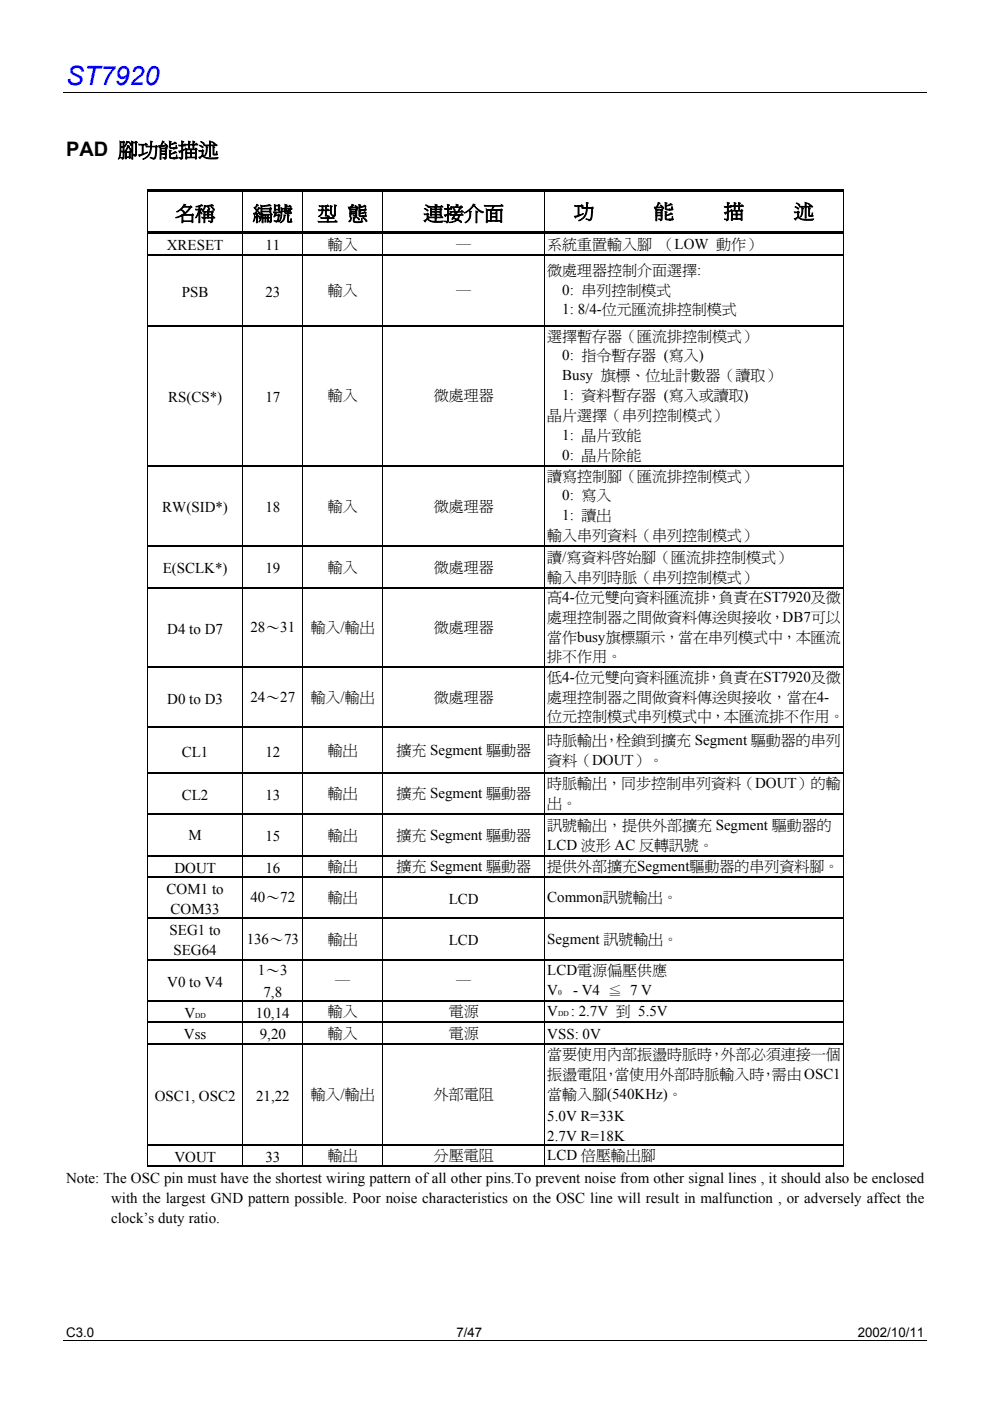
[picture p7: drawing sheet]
<svg xmlns="http://www.w3.org/2000/svg" width="210mm" height="297mm" viewBox="0 0 210 297" stroke-linecap="round" stroke-linejoin="round" font-family="sans-serif">
<defs><g id="words">
<text font-size="5.7" fill="#00f" x="14" y="18">ST7920</text>
<g font-size="4.2">
<text x="14" y="33.1">PAD 腳功能描述</text>
<text x="37.1" y="46.6">名稱</text>
<text x="53.6" y="46.6">編號</text>
<text x="67.4" y="46.6">型 態</text>
<text x="89.8" y="46.6">連接介面</text>
<text x="121.7" y="46.1">功</text>
<text x="138.7" y="46.1">能</text>
<text x="153.5" y="46.1">描</text>
<text x="168.3" y="46.1">述</text>
</g>
<g font-size="3.2">
<text x="35.4" y="53.1">XRESET</text>
<text x="56.3" y="53.1">11</text>
<text x="69.5" y="52.7">輸入</text>
<text x="96.8" y="52.7">―</text>
<text x="116" y="52.7">系統重置輸入腳 （LOW 動作）</text>
<text x="116" y="58.3">微處理器控制介面選擇:</text>
<text x="38.6" y="62.9">PSB</text>
<text x="56.3" y="62.9">23</text>
<text x="69.5" y="62.5">輸入</text>
<text x="96.8" y="62.5">―</text>
<text x="119.2" y="62.5">0: 串列控制模式</text>
<text x="119.2" y="66.6">1: 8/4-位元匯流排控制模式</text>
<text x="116" y="72.2">選擇暫存器（匯流排控制模式）</text>
<text x="119.2" y="76.4">0: 指令暫存器 (寫入)</text>
<text x="119.2" y="80.5">Busy 旗標、位址計數器（讀取）</text>
<text x="35.6" y="85.3">RS(CS*)</text>
<text x="56.3" y="85.3">17</text>
<text x="69.5" y="84.9">輸入</text>
<text x="92" y="84.9">微處理器</text>
<text x="116" y="89">晶片選擇（串列控制模式）</text>
<text x="119.2" y="84.8">1: 資料暫存器 (寫入或讀取)</text>
<text x="119.2" y="93.2">1: 晶片致能</text>
<text x="116" y="101.9">讀寫控制腳（匯流排控制模式）</text>
<text x="119.2" y="97.5">0: 晶片除能</text>
<text x="119.2" y="106.1">0: 寫入</text>
<text x="34.4" y="108.6">RW(SID*)</text>
<text x="56.3" y="108.6">18</text>
<text x="69.5" y="108.3">輸入</text>
<text x="92" y="108.3">微處理器</text>
<text x="119.2" y="110.3">1: 讀出</text>
<text x="116" y="119.1">讀/寫資料啟始腳（匯流排控制模式）</text>
<text x="116" y="114.5">輸入串列資料（串列控制模式）</text>
<text x="34.5" y="121.5">E(SCLK*)</text>
<text x="56.3" y="121.5">19</text>
<text x="69.5" y="121.2">輸入</text>
<text x="92" y="121.2">微處理器</text>
<text x="116" y="123.3">輸入串列時脈（串列控制模式）</text>
<text x="116" y="127.7">高4-位元雙向資料匯流排，負責在ST7920及微</text>
<text x="116" y="131.9">處理控制器之間做資料傳送與接收，DB7可以</text>
<text x="35.5" y="134.4">D4 to D7</text>
<text x="53.1" y="134">28〜31</text>
<text x="65.9" y="134">輸入/輸出</text>
<text x="92" y="134">微處理器</text>
<text x="116" y="136">當作busy旗標顯示，當在串列模式中，本匯流</text>
<text x="116" y="140.2">排不作用。</text>
<text x="35.5" y="149.2">D0 to D3</text>
<text x="53.1" y="148.8">24〜27</text>
<text x="65.9" y="148.8">輸入/輸出</text>
<text x="92" y="148.8">微處理器</text>
<text x="116" y="144.6">低4-位元雙向資料匯流排，負責在ST7920及微</text>
<text x="116" y="148.8">處理控制器之間做資料傳送與接收，當在4-</text>
<text x="116" y="152.9">位元控制模式串列模式中，本匯流排不作用。</text>
<text x="38.5" y="160.4">CL1</text>
<text x="56.3" y="160.4">12</text>
<text x="69.5" y="160">輸出</text>
<text x="84.1" y="160">擴充 Segment 驅動器</text>
<text x="116" y="157.9">時脈輸出，栓鎖到擴充 Segment 驅動器的串列</text>
<text x="116" y="162.2">資料（DOUT）。</text>
<text x="116" y="167.2">時脈輸出，同步控制串列資料（DOUT）的輸</text>
<text x="38.5" y="169.6">CL2</text>
<text x="56.3" y="169.6">13</text>
<text x="69.5" y="169.3">輸出</text>
<text x="84.1" y="169.3">擴充 Segment 驅動器</text>
<text x="116" y="171.4">出。</text>
<text x="40" y="178.1">M</text>
<text x="56.3" y="178.4">15</text>
<text x="69.5" y="178">輸出</text>
<text x="84.1" y="178">擴充 Segment 驅動器</text>
<text x="116" y="175.9">訊號輸出，提供外部擴充 Segment 驅動器的</text>
<text x="37" y="185">DOUT</text>
<text x="56.3" y="185">16</text>
<text x="69.5" y="184.7">輸出</text>
<text x="84.1" y="184.7">擴充 Segment 驅動器</text>
<text x="116" y="184.6">提供外部擴充Segment驅動器的串列資料腳。</text>
<text x="116" y="180.1">LCD 波形 AC 反轉訊號。</text>
<text x="35.3" y="189.6">COM1 to</text>
<text x="53.1" y="191.3">40〜72</text>
<text x="69.5" y="191.3">輸出</text>
<text x="95.2" y="191.7">LCD</text>
<text x="116" y="191.3">Common訊號輸出。</text>
<text x="36.2" y="193.8">COM33</text>
<text x="35.9" y="198.3">SEG1 to</text>
<text x="36.8" y="202.6">SEG64</text>
<text x="52.3" y="200.1">136〜73</text>
<text x="69.5" y="200.1">輸出</text>
<text x="95.2" y="200.4">LCD</text>
<text x="116" y="200.1">Segment 訊號輸出。</text>
<text x="35.5" y="209.2">V0 to V4</text>
<text x="54.7" y="206.7">1〜3</text>
<text x="71.1" y="208.9">―</text>
<text x="96.8" y="208.9">―</text>
<text x="116" y="206.7">LCD電源偏壓供應</text>
<text x="39.1" y="215.9">V</text>
<text x="54.3" y="215.9">10,14</text>
<text x="55.9" y="211.3">7,8</text>
<text x="69.5" y="215.5">輸入</text>
<text x="95.2" y="215.5">電源</text>
<text x="116" y="210.9">V</text>
<text x="116" y="215.5">V</text>
<text x="121" y="215.5">: 2.7V 到 5.5V</text>
<text x="121.5" y="210.9">- V4 ≦ 7 V</text>
<text x="39" y="220.4">Vss</text>
<text x="55.1" y="220.4">9,20</text>
<text x="69.5" y="220">輸入</text>
<text x="95.2" y="220">電源</text>
<text x="116" y="220.4">VSS: 0V</text>
<text x="116" y="224.6">當要使用內部振盪時脈時，外部必須連接一個</text>
<text x="32.8" y="233.4">OSC1, OSC2</text>
<text x="54.3" y="233.4">21,22</text>
<text x="65.9" y="233">輸入/輸出</text>
<text x="92" y="233">外部電阻</text>
<text x="116" y="228.8">振盪電阻，當使用外部時脈輸入時，需由OSC1</text>
<text x="116" y="233">當輸入腳(540KHz)。</text>
<text x="116" y="237.6">5.0V R=33K</text>
<text x="116" y="241.9">2.7V R=18K</text>
<text x="14" y="250.9">Note: The OSC pin must have the shortest wiring pattern of all other pins.To prevent noise from other signal lines , it should also be enclosed</text>
<text x="37" y="246.4">VOUT</text>
<text x="56.3" y="246.4">33</text>
<text x="69.5" y="246">輸出</text>
<text x="92" y="246">分壓電阻</text>
<text x="116" y="246">LCD 倍壓輸出腳</text>
<text x="23.5" y="255.1">with the largest GND pattern possible. Poor noise characteristics on the OSC line will result in malfunction , or adversely affect the</text>
<text x="23.5" y="259.4">clock’s duty ratio.</text>
</g>
<g font-size="2.8">
<text x="14" y="283.5">C3.0</text>
<text x="96.8" y="283.5">7/47</text>
<text x="181.9" y="283.5">2002/10/11</text>
</g>
<g font-size="1.6">
<text x="41.4" y="215.9">DD</text>
<text x="118.3" y="210.9">0</text>
<text x="118.3" y="215.5">DD</text>
</g>
</g></defs>
<g fill="none" stroke="#000" stroke-width=".21">
<path d="M13.5 19.6h183M31.3 40.6v8.5M31.3 49.6v4.3M31.3 54.2v14.7M51.5 40.6v8.5M51.5 49.6v4.3M51.5 54.2v14.7M64.2 40.6v8.5M64.2 49.6v4.3M64.2 54.2v14.7M81.2 40.6v8.5M81.2 49.6v4.3"/>
<path d="M81.2 54.2v14.7M115.5 40.6v8.5M115.5 49.6v4.3M115.5 54.2v14.7M178.8 40.6v8.5M178.8 49.6v4.3M178.8 54.2v14.7M31.3 69.2v29.4M51.5 69.2v29.4M64.2 69.2v29.4M81.2 69.2v29.4M115.5 69.2v29.4"/>
<path d="M178.8 69.2v29.4M31.3 98.9v16.8M51.5 98.9v16.8M64.2 98.9v16.8M81.2 98.9v16.8M115.5 98.9v16.8M178.8 98.9v16.8M31.3 116v8.4M51.5 116v8.4M64.2 116v8.4M81.2 116v8.4M115.5 116v8.4"/>
<path d="M178.8 116v8.4M31.3 124.7v16.6M51.5 124.7v16.6M64.2 124.7v16.6M81.2 124.7v16.6M115.5 124.7v16.6M178.8 124.7v16.6M31.3 141.6v12.5M31.3 154.3v9.5M51.5 141.6v12.5M51.5 154.3v9.5M64.2 141.6v12.5"/>
<path d="M64.2 154.3v9.5M81.2 141.6v12.5M81.2 154.3v9.5M115.5 141.6v12.5M115.5 154.3v9.5M178.8 141.6v12.5M178.8 154.3v9.5M31.3 164v8.5M31.3 172.8v8.5M51.5 164v8.5M51.5 172.8v8.5M64.2 164v8.5"/>
<path d="M64.2 172.8v8.5M81.2 164v8.5M81.2 172.8v8.5M115.5 164v8.5M115.5 172.8v8.5M178.8 164v8.5M178.8 172.8v8.5M31.3 181.6v4.2M31.3 186.1v8.5M31.3 194.9v8.4M51.5 181.6v4.2M51.5 186.1v8.5"/>
<path d="M51.5 194.9v8.4M64.2 181.6v4.2M64.2 186.1v8.5M64.2 194.9v8.4M81.2 181.6v4.2M81.2 186.1v8.5M81.2 194.9v8.4M115.5 181.6v4.2M115.5 186.1v8.5M115.5 194.9v8.4M178.8 181.6v4.2M178.8 186.1v8.5"/>
<path d="M178.8 194.9v8.4M31.3 203.6v8.5M31.3 212.4v4.2M31.3 216.9v4.3M51.5 203.6v8.5M51.5 212.4v4.2M51.5 216.9v4.3M64.2 203.6v8.5M64.2 212.4v4.2M64.2 216.9v4.3M81.2 203.6v8.5M81.2 212.4v4.2"/>
<path d="M81.2 216.9v4.3M115.5 203.6v8.5M115.5 212.4v4.2M115.5 216.9v4.3M178.8 203.6v8.5M178.8 212.4v4.2M178.8 216.9v4.3M31.3 221.4v21.2M51.5 221.4v21.2M64.2 221.4v21.2M81.2 221.4v21.2M115.5 221.4v21.2"/>
<path d="M178.8 221.4v21.2M31.3 242.9v4.3M51.5 242.9v4.3M64.2 242.9v4.3M81.2 242.9v4.3M115.5 242.9v4.3M178.8 242.9v4.5M13.5 284.2h183"/>
</g>
<g fill="#000">
<path d="M31.2 40.1h147.6v.5h-147.6zM31.2 49.1h147.6v.5h-147.6zM31.2 53.9h.1v.3h-.1zM51.4 54.1l.2 .1zM64.1 54.1l.2 .1zM81.1 54.1l.1 .1zM115.5 54.1l.1 .1zM178.7 53.9h.1v.3h-.1zM31.2 68.9h.1v.3h-.1zM51.4 69.2h.2zM64.1 69.2h.2zM81.1 69.2h.1z"/>
<path d="M115.5 69.2h.1zM178.7 68.9h.1v.3h-.1zM31.2 98.6h.1v.3h-.1zM51.4 98.9h.2zM64.1 98.9h.2zM81.1 98.9h.1zM115.5 98.9h.1zM178.7 98.6h.1v.3h-.1zM31.2 115.7h.1v.3h-.1zM51.4 115.9l.2 .1zM64.1 115.9l.2 .1zM81.1 115.9l.1 .1z"/>
<path d="M115.5 115.9l.1 .1zM178.7 115.7h.1v.3h-.1zM31.2 124.4h.1v.3h-.1zM51.4 124.7h.2zM64.1 124.7h.2zM81.1 124.7h.1zM115.5 124.7h.1zM178.7 124.4h.1v.3h-.1zM31.2 141.3h.1v.3h-.1zM31.2 154.1h.1v.2h-.1zM51.4 141.6h.2zM51.4 154.3h.2z"/>
<path d="M64.1 141.6h.2zM64.1 154.3h.2zM81.1 141.6h.1zM81.1 154.3h.1zM115.5 141.6h.1zM115.5 154.3h.1zM178.7 141.3h.1v.3h-.1zM178.7 154.1h.1v.2h-.1zM31.2 163.8h.1v.2h-.1zM31.2 172.5h.1v.3h-.1zM51.4 164h.2zM51.4 172.8h.2z"/>
<path d="M64.1 164h.2zM64.1 172.8h.2zM81.1 164h.1zM81.1 172.8h.1zM115.5 164h.1zM115.5 172.8h.1zM178.7 163.8h.1v.2h-.1zM178.7 172.5h.1v.3h-.1zM31.2 181.3h.1v.3h-.1zM31.2 185.8h.1v.3h-.1zM31.2 194.6h.1v.3h-.1zM51.4 181.5l.2 .1z"/>
<path d="M51.4 186.1h.2zM51.4 194.8l.2 .1zM64.1 181.5l.2 .1zM64.1 186.1h.2zM64.1 194.8l.2 .1zM81.1 181.5l.1 .1zM81.1 186.1h.1zM81.1 194.8l.1 .1zM115.5 181.5l.1 .1zM115.5 186.1h.1zM115.5 194.8l.1 .1zM178.7 181.3h.1v.3h-.1z"/>
<path d="M178.7 185.8h.1v.3h-.1zM178.7 194.6h.1v.3h-.1zM31.2 203.3h.1v.3h-.1zM31.2 212.1h.1v.3h-.1zM31.2 216.6h.1v.3h-.1zM51.4 203.6h.2zM51.4 212.4h.2zM51.4 216.9h.2zM64.1 203.6h.2zM64.1 212.4h.2zM64.1 216.9h.2zM81.1 203.6h.1z"/>
<path d="M81.1 212.4h.1zM81.1 216.9h.1zM115.5 203.6h.1zM115.5 212.4h.1zM115.5 216.9h.1zM178.7 203.3h.1v.3h-.1zM178.7 212.1h.1v.3h-.1zM178.7 216.6h.1v.3h-.1zM31.2 221.2h.1v.2h-.1zM51.4 221.4h.2zM64.1 221.4h.2zM81.1 221.4h.1z"/>
<path d="M115.5 221.4h.1zM178.7 221.2h.1v.2h-.1zM31.2 242.6h.1v.3h-.1zM51.4 242.9h.2zM64.1 242.9h.2zM81.1 242.9h.1zM115.5 242.9h.1zM178.7 242.6h.1v.3h-.1z"/>
</g>
<g fill="none" stroke="#000" stroke-width=".25">
<path d="M31.3 54h147.4M31.3 69.1h147.4M31.3 98.7h147.4M31.3 115.8h147.4M31.3 124.6h147.4M31.3 141.5h147.4M31.3 154.2h147.4M31.3 163.9h147.4M31.3 172.7h147.4M31.3 181.4h147.4M31.3 185.9h147.4M31.3 194.7h147.4"/>
<path d="M31.3 203.5h147.4M31.3 212.2h147.4M31.3 216.8h147.4M31.3 221.3h147.4M31.2 247.3h147.5M31.3 242.8h147.4"/>
</g>
<use href="#words"/>
</svg>
